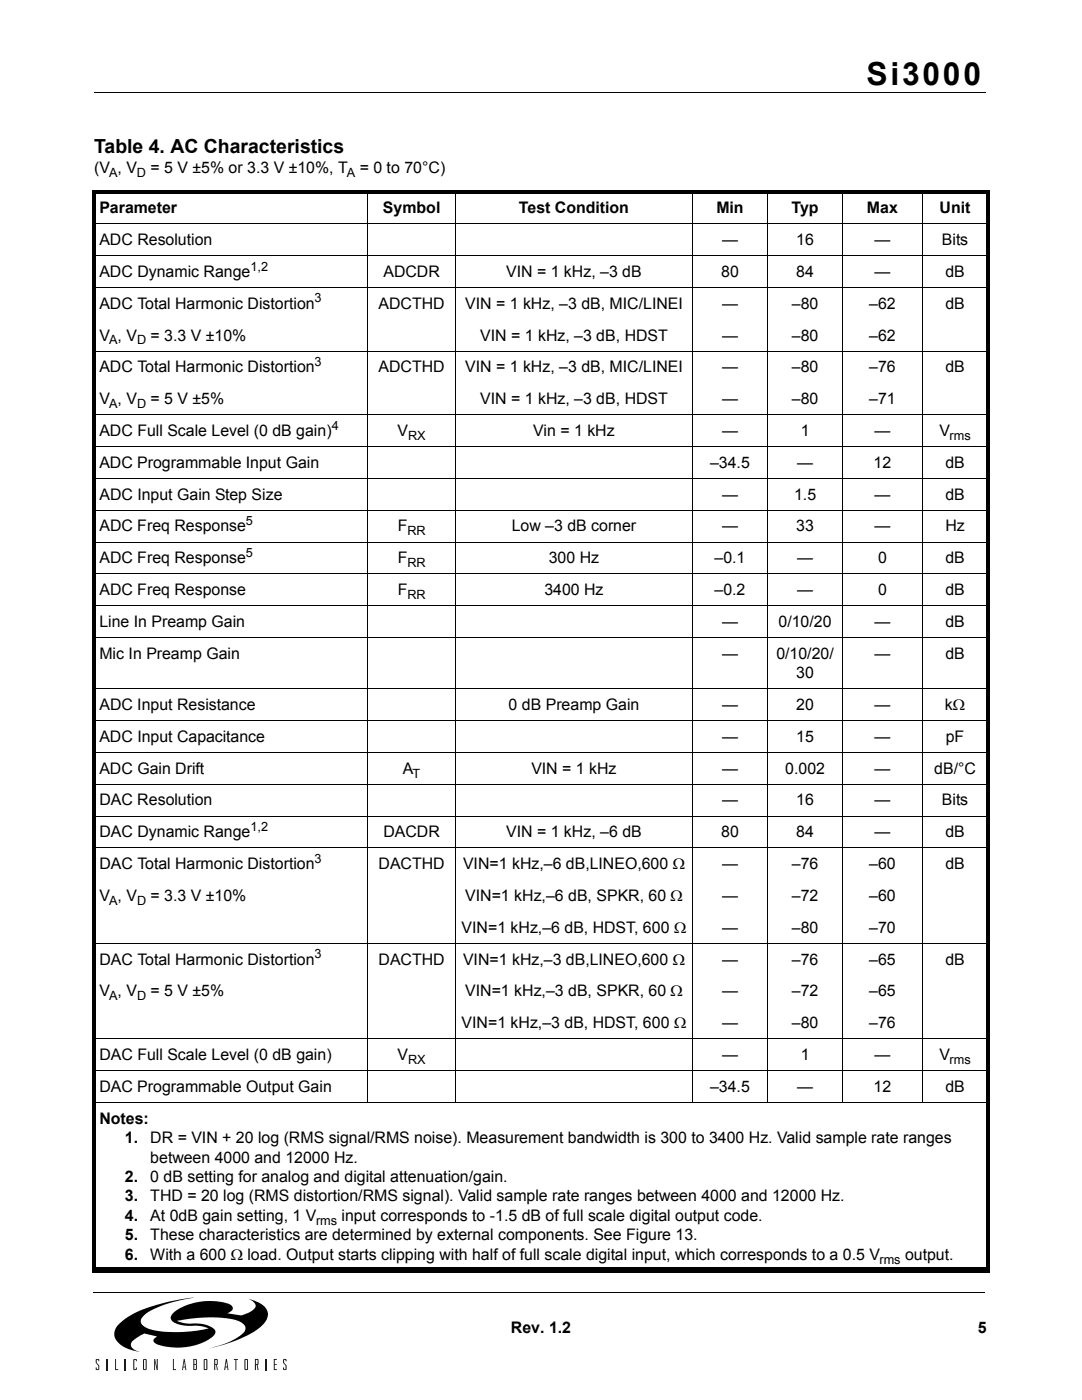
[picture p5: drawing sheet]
<svg xmlns="http://www.w3.org/2000/svg" width="216mm" height="279mm" viewBox="0 0 216 279" stroke-linecap="round" stroke-linejoin="round" font-family="sans-serif">
<defs><g id="words">
<text font-size="6.3" x="172.9" y="16.9">Si3000</text>
<text font-size="3.9" x="18.8" y="30.5">Table 4. AC Characteristics</text>
<g font-size="3.2">
<text x="18.8" y="34.6">(V , V</text>
<text x="30.1" y="34.6">= 5 V ±5% or 3.3 V ±10%, T</text>
<text x="71.8" y="34.6">= 0 to 70°C)</text>
<text x="19.8" y="42.6">Parameter</text>
<text x="76.4" y="42.6">Symbol</text>
<text x="103.5" y="42.6">Test Condition</text>
<text x="142.9" y="42.6">Min</text>
<text x="157.9" y="42.6">Typ</text>
<text x="173" y="42.6">Max</text>
<text x="187.5" y="42.6">Unit</text>
<text x="19.8" y="48.9">ADC Resolution</text>
<text x="144.1" y="48.9">—</text>
<text x="158.9" y="48.9">16</text>
<text x="174.5" y="48.9">—</text>
<text x="187.9" y="48.9">Bits</text>
<text x="19.8" y="55.3">ADC Dynamic Range</text>
<text x="76.5" y="55.3">ADCDR</text>
<text x="101" y="55.3">VIN = 1 kHz, –3 dB</text>
<text x="143.9" y="55.3">80</text>
<text x="158.9" y="55.3">84</text>
<text x="174.5" y="55.3">—</text>
<text x="188.6" y="55.3">dB</text>
<text x="19.8" y="61.6">ADC Total Harmonic Distortion</text>
<text x="75.5" y="61.6">ADCTHD</text>
<text x="92.8" y="61.6">VIN = 1 kHz, –3 dB, MIC/LINEI</text>
<text x="144.1" y="61.6">—</text>
<text x="158" y="61.6">–80</text>
<text x="173.4" y="61.6">–62</text>
<text x="188.6" y="61.6">dB</text>
<text x="19.8" y="68">V , V</text>
<text x="30.1" y="68">= 3.3 V ±10%</text>
<text x="95.8" y="68">VIN = 1 kHz, –3 dB, HDST</text>
<text x="144.1" y="68">—</text>
<text x="158" y="68">–80</text>
<text x="173.4" y="68">–62</text>
<text x="19.8" y="74.3">ADC Total Harmonic Distortion</text>
<text x="75.5" y="74.3">ADCTHD</text>
<text x="92.8" y="74.3">VIN = 1 kHz, –3 dB, MIC/LINEI</text>
<text x="144.1" y="74.3">—</text>
<text x="158" y="74.3">–80</text>
<text x="173.4" y="74.3">–76</text>
<text x="188.6" y="74.3">dB</text>
<text x="19.8" y="80.7">V , V</text>
<text x="30.1" y="80.7">= 5 V ±5%</text>
<text x="95.8" y="80.7">VIN = 1 kHz, –3 dB, HDST</text>
<text x="144.1" y="80.7">—</text>
<text x="158" y="80.7">–80</text>
<text x="173.4" y="80.7">–71</text>
<text x="19.8" y="87">ADC Full Scale Level (0 dB gain)</text>
<text x="79.3" y="87">V</text>
<text x="106.4" y="87">Vin = 1 kHz</text>
<text x="144.1" y="87">—</text>
<text x="159.8" y="87">1</text>
<text x="174.5" y="87">—</text>
<text x="187.5" y="87">V</text>
<text x="19.8" y="93.4">ADC Programmable Input Gain</text>
<text x="141.7" y="93.4">–34.5</text>
<text x="159.1" y="93.4">—</text>
<text x="174.3" y="93.4">12</text>
<text x="188.6" y="93.4">dB</text>
<text x="19.8" y="99.7">ADC Input Gain Step Size</text>
<text x="144.1" y="99.7">—</text>
<text x="158.5" y="99.7">1.5</text>
<text x="174.5" y="99.7">—</text>
<text x="188.6" y="99.7">dB</text>
<text x="19.8" y="106.1">ADC Freq Response</text>
<text x="79.4" y="106.1">F</text>
<text x="102.1" y="106.1">Low –3 dB corner</text>
<text x="144.1" y="106.1">—</text>
<text x="158.9" y="106.1">33</text>
<text x="174.5" y="106.1">—</text>
<text x="188.6" y="106.1">Hz</text>
<text x="19.8" y="112.4">ADC Freq Response</text>
<text x="79.4" y="112.4">F</text>
<text x="109.5" y="112.4">300 Hz</text>
<text x="142.6" y="112.4">–0.1</text>
<text x="159.1" y="112.4">—</text>
<text x="175.2" y="112.4">0</text>
<text x="188.6" y="112.4">dB</text>
<text x="19.8" y="118.8">ADC Freq Response</text>
<text x="79.4" y="118.8">F</text>
<text x="108.6" y="118.8">3400 Hz</text>
<text x="142.6" y="118.8">–0.2</text>
<text x="159.1" y="118.8">—</text>
<text x="175.2" y="118.8">0</text>
<text x="188.6" y="118.8">dB</text>
<text x="19.8" y="125.1">Line In Preamp Gain</text>
<text x="144.1" y="125.1">—</text>
<text x="155.4" y="125.1">0/10/20</text>
<text x="174.5" y="125.1">—</text>
<text x="188.6" y="125.1">dB</text>
<text x="19.8" y="131.5">Mic In Preamp Gain</text>
<text x="144.1" y="131.5">—</text>
<text x="154.9" y="131.5">0/10/20/</text>
<text x="174.5" y="131.5">—</text>
<text x="188.6" y="131.5">dB</text>
<text x="158.9" y="135.3">30</text>
<text x="19.8" y="141.7">ADC Input Resistance</text>
<text x="101.5" y="141.7">0 dB Preamp Gain</text>
<text x="144.1" y="141.7">—</text>
<text x="158.9" y="141.7">20</text>
<text x="174.5" y="141.7">—</text>
<text x="188.6" y="141.7">kΩ</text>
<text x="19.8" y="148">ADC Input Capacitance</text>
<text x="144.1" y="148">—</text>
<text x="158.9" y="148">15</text>
<text x="174.5" y="148">—</text>
<text x="188.7" y="148">pF</text>
<text x="19.8" y="154.4">ADC Gain Drift</text>
<text x="80.4" y="154.4">A</text>
<text x="106" y="154.4">VIN = 1 kHz</text>
<text x="144.1" y="154.4">—</text>
<text x="156.7" y="154.4">0.002</text>
<text x="174.5" y="154.4">—</text>
<text x="186.4" y="154.4">dB/°C</text>
<text x="19.8" y="160.7">DAC Resolution</text>
<text x="144.1" y="160.7">—</text>
<text x="158.9" y="160.7">16</text>
<text x="174.5" y="160.7">—</text>
<text x="187.9" y="160.7">Bits</text>
<text x="19.8" y="167.1">DAC Dynamic Range</text>
<text x="76.5" y="167.1">DACDR</text>
<text x="101" y="167.1">VIN = 1 kHz, –6 dB</text>
<text x="143.9" y="167.1">80</text>
<text x="158.9" y="167.1">84</text>
<text x="174.5" y="167.1">—</text>
<text x="188.6" y="167.1">dB</text>
<text x="19.8" y="173.4">DAC Total Harmonic Distortion</text>
<text x="75.5" y="173.4">DACTHD</text>
<text x="92.4" y="173.4">VIN=1 kHz,–6 dB,LINEO,600 Ω</text>
<text x="144.1" y="173.4">—</text>
<text x="158" y="173.4">–76</text>
<text x="173.4" y="173.4">–60</text>
<text x="188.6" y="173.4">dB</text>
<text x="19.8" y="179.8">V , V</text>
<text x="30.1" y="179.8">= 3.3 V ±10%</text>
<text x="92.8" y="179.8">VIN=1 kHz,–6 dB, SPKR, 60 Ω</text>
<text x="144.1" y="179.8">—</text>
<text x="158" y="179.8">–72</text>
<text x="173.4" y="179.8">–60</text>
<text x="92.1" y="186.1">VIN=1 kHz,–6 dB, HDST, 600 Ω</text>
<text x="144.1" y="186.1">—</text>
<text x="158" y="186.1">–80</text>
<text x="173.4" y="186.1">–70</text>
<text x="19.8" y="192.5">DAC Total Harmonic Distortion</text>
<text x="75.5" y="192.5">DACTHD</text>
<text x="92.4" y="192.5">VIN=1 kHz,–3 dB,LINEO,600 Ω</text>
<text x="144.1" y="192.5">—</text>
<text x="158" y="192.5">–76</text>
<text x="173.4" y="192.5">–65</text>
<text x="188.6" y="192.5">dB</text>
<text x="19.8" y="198.8">V , V</text>
<text x="30.1" y="198.8">= 5 V ±5%</text>
<text x="92.8" y="198.8">VIN=1 kHz,–3 dB, SPKR, 60 Ω</text>
<text x="144.1" y="198.8">—</text>
<text x="158" y="198.8">–72</text>
<text x="173.4" y="198.8">–65</text>
<text x="92.1" y="205.2">VIN=1 kHz,–3 dB, HDST, 600 Ω</text>
<text x="144.1" y="205.2">—</text>
<text x="158" y="205.2">–80</text>
<text x="173.4" y="205.2">–76</text>
<text x="19.8" y="211.5">DAC Full Scale Level (0 dB gain)</text>
<text x="79.3" y="211.5">V</text>
<text x="144.1" y="211.5">—</text>
<text x="159.8" y="211.5">1</text>
<text x="174.5" y="211.5">—</text>
<text x="187.5" y="211.5">V</text>
<text x="19.8" y="217.9">DAC Programmable Output Gain</text>
<text x="141.7" y="217.9">–34.5</text>
<text x="159.1" y="217.9">—</text>
<text x="174.3" y="217.9">12</text>
<text x="188.6" y="217.9">dB</text>
<text x="19.8" y="224.2">Notes:</text>
<text x="24.9" y="228.1">1.</text>
<text x="30" y="228.1">DR = VIN + 20 log (RMS signal/RMS noise). Measurement bandwidth is 300 to 3400 Hz. Valid sample rate ranges</text>
<text x="30" y="232">between 4000 and 12000 Hz.</text>
<text x="24.9" y="235.9">2.</text>
<text x="24.9" y="239.8">3.</text>
<text x="30" y="235.9">0 dB setting for analog and digital attenuation/gain.</text>
<text x="30" y="239.8">THD = 20 log (RMS distortion/RMS signal). Valid sample rate ranges between 4000 and 12000 Hz.</text>
<text x="24.9" y="243.6">4.</text>
<text x="30" y="243.6">At 0dB gain setting, 1 V</text>
<text x="68.2" y="243.6">input corresponds to -1.5 dB of full scale digital output code.</text>
<text x="24.9" y="247.5">5.</text>
<text x="24.9" y="251.4">6.</text>
<text x="30" y="247.5">These characteristics are determined by external components. See Figure 13.</text>
<text x="30" y="251.4">With a 600 Ω load. Output starts clipping with half of full scale digital input, which corresponds to a 0.5 V</text>
<text x="180.6" y="251.4">output.</text>
<text x="102" y="266">Rev. 1.2</text>
<text x="195.1" y="266">5</text>
</g>
<g font-size="2.5">
<text x="21.8" y="35.4">A</text>
<text x="27.3" y="35.4">D</text>
<text x="69.2" y="35.4">A</text>
<text x="50" y="54">1,2</text>
<text x="62.8" y="60.3">3</text>
<text x="21.8" y="68.7">A</text>
<text x="27.3" y="68.7">D</text>
<text x="62.8" y="73">3</text>
<text x="21.8" y="81.4">A</text>
<text x="27.3" y="81.4">D</text>
<text x="66.2" y="85.7">4</text>
<text x="81.4" y="87.8">RX</text>
<text x="189.5" y="87.8">rms</text>
<text x="49.1" y="104.8">5</text>
<text x="81.3" y="106.8">RR</text>
<text x="49.1" y="111.1">5</text>
<text x="81.3" y="113.2">RR</text>
<text x="81.3" y="119.5">RR</text>
<text x="82.3" y="155.2">T</text>
<text x="50" y="165.8">1,2</text>
<text x="62.8" y="172.2">3</text>
<text x="21.8" y="180.6">A</text>
<text x="27.3" y="180.6">D</text>
<text x="62.8" y="191.2">3</text>
<text x="21.8" y="199.6">A</text>
<text x="27.3" y="199.6">D</text>
<text x="81.4" y="212.3">RX</text>
<text x="189.5" y="212.3">rms</text>
<text x="63.1" y="244.5">rms</text>
<text x="175.5" y="252.2">rms</text>
</g>
</g></defs>
<path d="M18.8 18.4h177.8M18.6 257.9h177.8" fill="none" stroke="#000" stroke-width=".2"/>
<path d="M19.1 258.9h38.1v14.5h-38.1z" fill="#fff"/>
<path d="M23.4 264.6a17.1 17.1 0 0 1 8.4-4.3l3.9-.9 3.3-.5-3.1 .6-3 .8a8.9 8.9 0 0 0-4.7 2.9l-.1 .3 .1 .5a3.9 3.9 0 0 0 2.9 1.6l2.2 .2h3l2.8-.2 2.6-.5-2-.5h-2.3l-1.3-.2-1.3-.4-.6-.6a1.09 1.09 0 0 1 .4-1.4l1.8-1.2 2.7-.9a10.6 10.6 0 0 1 7.1 .6l.3 .5-.1 .3-.3 .4-.7 .4 2.8 .4 .4-.1a4.5 4.5 0 0 0 2.4-1.6l-.1-.6-.5-.6-.9-.4 .3 .1a5 5 0 0 1 3.5 2.3 2.63 2.63 0 0 1-.7 2.6l-1.9 1.5-2.9 1.6-2.9 1-3.3 .8 1.2-.3a13.6 13.6 0 0 0 5.8-2.8l.3-.6v-.6l-.4-.6-.7-.5a11.9 11.9 0 0 0-5.1-.8 34.8 34.8 0 0 0-7.4 .7l1.1 .4 1.5 .2a7.4 7.4 0 0 1 3.8 .4l1.1 .8a1.08 1.08 0 0 1-.6 1.5 12.5 12.5 0 0 1-9.7 1.7l-1-.2-.8-.6-.1-.3 .1-.3 .6-.5-2.5-.6-1.9 1.2-.6 .5-.2 .4v.4l.5 .6 1.4 .6-2.9-.8a4.3 4.3 0 0 1-2.2-2l-.1-1.1z" fill-rule="evenodd" fill="#000"/>
<g fill="#1f1a17">
<path d="M19.1 271.3l.5-.1 .2 .2v.3h-.2v-.3h-.3v.5l.5 .7v.7l-.2 .1-.5-.1v-.4h.2v.3h.3v-.6l-.5-.6z" fill-rule="evenodd"/>
<path d="M56.5 271.3l.5-.1 .2 .2v.3h-.2v-.3h-.3v.5l.5 .7v.7l-.2 .1-.5-.1v-.4h.2v.3h.3v-.6l-.5-.6z" fill-rule="evenodd"/>
</g>
<path d="M21.4 271.2v2.2" fill="none" stroke="#1f1a17" stroke-width=".21"/>
<path d="M23 271.2h.2v2h.4v.2h-.6z" fill-rule="evenodd" fill="#1f1a17"/>
<path d="M25 271.2v2.2" fill="none" stroke="#1f1a17" stroke-width=".21"/>
<g fill="#1f1a17">
<path d="M26.7 271.3l.4-.1 .2 .1v.4h-.2v-.3h-.3v1.8h.3v-.3h.2v.4l-.1 .1h-.4l-.2-.1z" fill-rule="evenodd"/>
<path d="M30.8 271.2h.1l.4 1.6v-1.6h.2v2.2h-.2l-.4-1.6v1.6h-.1z" fill-rule="evenodd"/>
<path d="M34.5 271.2h.2v2h.4v.2h-.6z" fill-rule="evenodd"/>
<path d="M46.7 271.2h.8v.2h-.3v2h-.2v-2h-.3z" fill-rule="evenodd"/>
</g>
<path d="M53 271.2v2.2" fill="none" stroke="#1f1a17" stroke-width=".21"/>
<g fill="#1f1a17">
<path d="M54.6 271.2h.6v.2h-.4v.8h.4v.2h-.4v.8h.4v.2h-.6z" fill-rule="evenodd"/>
<path d="M50.9 271.2v2.2h.2v-1h.1l.2 1h.2l-.2-1 .2-.1v-.9l-.2-.2zM51.1 271.4v.8h.3v-.8z" fill-rule="evenodd"/>
<path d="M42.7 271.2v2.2h.2v-1h.2l.2 1h.2l-.2-1 .2-.1v-1zM42.9 271.4v.8h.4v-.8z" fill-rule="evenodd"/>
<path d="M48.9 271.3l-.1 2 .1 .1h.4l.2-.1v-2l-.2-.1zM49 271.4v1.8h.3v-1.8z" fill-rule="evenodd"/>
<path d="M40.7 271.3l-.1 1.9 .2 .2h.4l.2-.1v-1.9l-.2-.2zM40.9 271.4v1.8h.3v-1.8z" fill-rule="evenodd"/>
<path d="M28.6 271.3l-.1 2 .2 .1h.4l.2-.2v-1.8l-.2-.2zM28.7 271.4v1.8h.4v-1.8z" fill-rule="evenodd"/>
<path d="M36.7 271.2l-.4 2.2h.2l.1-.5h.3l.1 .5h.2l-.3-2.2zM36.7 271.7l.2 1h-.3z" fill-rule="evenodd"/>
<path d="M45.1 271.2l-.4 2.2h.2l.1-.5h.3l.1 .5h.2l-.3-2.2zM45.2 271.7l.1 1h-.3z" fill-rule="evenodd"/>
<path d="M38.6 271.2v2.2h.5l.2-.1v-1.9l-.2-.2zM38.8 271.4v.8h.3v-.8zM38.8 272.4v.8h.3v-.8z" fill-rule="evenodd"/>
</g>
<path d="M18.4 38.7h.7v214.3h-.7zM18.4 38h179.1v.7h-179.1zM196.8 38.7h.7v214.3h-.7zM18.4 253h179.1v1.1h-179.1z" fill="#000"/>
<g fill="none" stroke="#000" stroke-width=".2">
<path d="M73.4 38v182.1M90.9 38v182.1M138.2 38v182.1M153.2 38v182.1M168.1 38v182.1M184 38v182.1M18.4 44.7h179.1M18.4 51h179.1M18.4 57.4h179.1M18.4 70.1h179.1M18.4 82.8h179.1M18.4 89.1h179.1"/>
<path d="M18.4 95.5h179.1M18.4 101.8h179.1M18.4 108.2h179.1M18.4 114.5h179.1M18.4 120.9h179.1M18.4 127.2h179.1M18.4 137.5h179.1M18.4 143.8h179.1M18.4 150.2h179.1M18.4 156.5h179.1M18.4 162.9h179.1M18.4 169.2h179.1"/>
<path d="M18.4 188.3h179.1M18.4 207.3h179.1M18.4 213.7h179.1M18.4 220h179.1"/>
</g>
<use href="#words"/>
</svg>
